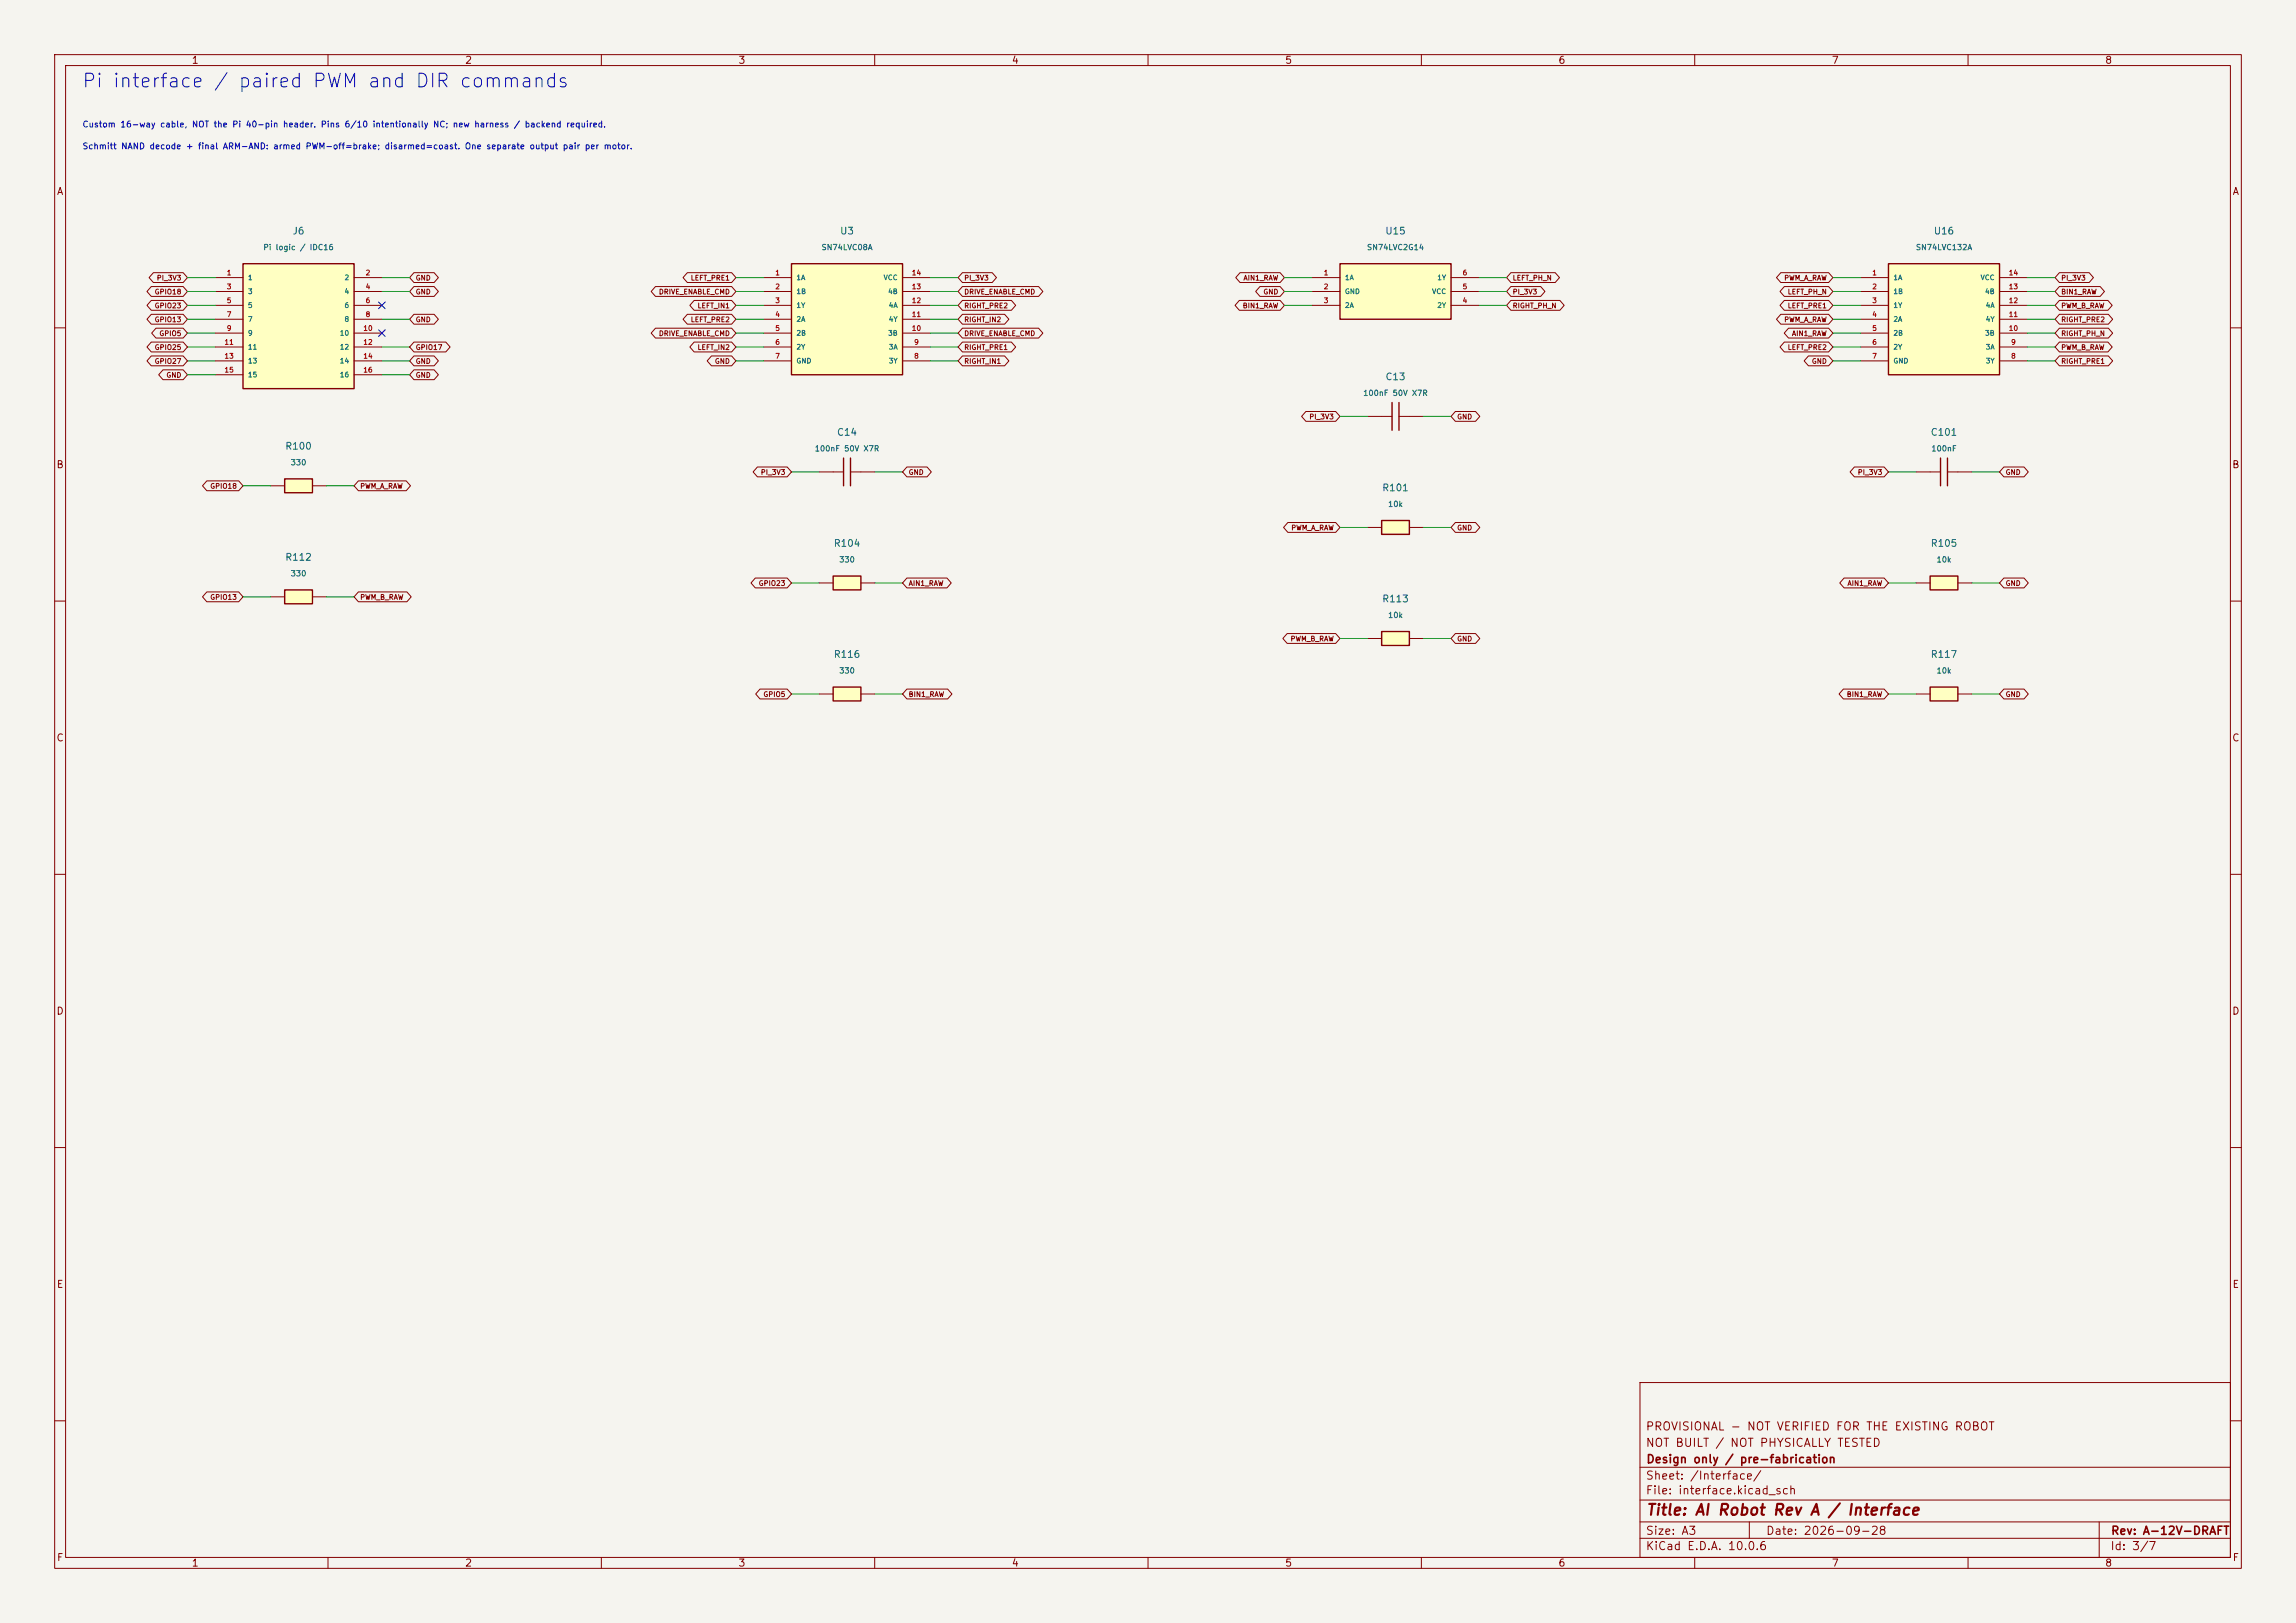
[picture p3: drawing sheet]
<svg xmlns="http://www.w3.org/2000/svg" width="420mm" height="297mm" viewBox="0 0 420 297" stroke-linecap="round" stroke-linejoin="round" font-family="sans-serif">
<defs><g id="words">
<text font-size="2.5" fill="#0000c2" x="14.9" y="16.7">Pi interface / paired PWM and DIR commands</text>
<text font-size="2" fill="#840000" x="301" y="277.8">Title: AI Robot Rev A / Interface</text>
<g font-size="1.5" fill="#840000">
<text x="300.9" y="262.1">PROVISIONAL - NOT VERIFIED FOR THE EXISTING ROBOT</text>
<text x="300.9" y="265.1">NOT BUILT / NOT PHYSICALLY TESTED</text>
<text x="301" y="268.1">Design only / pre-fabrication</text>
<text x="300.9" y="273.8">File: interface.kicad_sch</text>
<text x="300.9" y="271.1">Sheet: /Interface/</text>
<text x="300.9" y="281.2">Size: A3</text>
<text x="322.9" y="281.2">Date: 2026-09-28</text>
<text x="386" y="281.2">Rev: A-12V-DRAFT</text>
<text x="300.9" y="284">KiCad E.D.A. 10.0.6</text>
<text x="385.9" y="284">Id: 3/7</text>
</g>
<g font-size="1.3" fill="#840000">
<text x="35" y="12">1</text>
<text x="85" y="12">2</text>
<text x="135" y="12">3</text>
<text x="185" y="12">4</text>
<text x="235" y="12">5</text>
<text x="285" y="12">6</text>
<text x="335" y="12">7</text>
<text x="385" y="12">8</text>
<text x="10.3" y="36">A</text>
<text x="408.3" y="36">A</text>
<text x="10.2" y="86">B</text>
<text x="408.2" y="86">B</text>
<text x="10.2" y="136">C</text>
<text x="408.2" y="136">C</text>
<text x="10.2" y="186">D</text>
<text x="408.2" y="186">D</text>
<text x="10.3" y="236">E</text>
<text x="408.3" y="236">E</text>
<text x="10.3" y="286">F</text>
<text x="35" y="287">1</text>
<text x="85" y="287">2</text>
<text x="135" y="287">3</text>
<text x="185" y="287">4</text>
<text x="235" y="287">5</text>
<text x="285" y="287">6</text>
<text x="335" y="287">7</text>
<text x="385" y="287">8</text>
<text x="408.3" y="286">F</text>
</g>
<g font-size="1.3" fill="#006464">
<text x="53.4" y="43.2">J6</text>
<text x="153.6" y="43.2">U3</text>
<text x="253.3" y="43.2">U15</text>
<text x="353.6" y="43.2">U16</text>
<text x="253.3" y="69.9">C13</text>
<text x="52.1" y="82.6">R100</text>
<text x="153" y="80">C14</text>
<text x="353.1" y="80">C101</text>
<text x="252.7" y="90.2">R101</text>
<text x="152.4" y="100.4">R104</text>
<text x="353.1" y="100.4">R105</text>
<text x="52.1" y="102.9">R112</text>
<text x="252.7" y="110.5">R113</text>
<text x="152.4" y="120.7">R116</text>
<text x="353.1" y="120.7">R117</text>
</g>
<g font-size="1.1" fill="#0000c2">
<text x="15" y="23.6">Custom 16-way cable, NOT the Pi 40-pin header. Pins 6/10 intentionally NC; new harness / backend required.</text>
<text x="15" y="27.6">Schmitt NAND decode + final ARM-AND: armed PWM-off=brake; disarmed=coast. One separate output pair per motor.</text>
</g>
<g font-size="1" fill="#006464">
<text x="48.1" y="46">Pi logic / IDC16</text>
<text x="150.2" y="46">SN74LVC08A</text>
<text x="250" y="46">SN74LVC2G14</text>
<text x="350.4" y="46">SN74LVC132A</text>
<text x="249.3" y="72.7">100nF 50V X7R</text>
<text x="148.9" y="82.8">100nF 50V X7R</text>
<text x="353.2" y="82.8">100nF</text>
<text x="53.1" y="85.4">330</text>
<text x="253.8" y="93">10k</text>
<text x="53.1" y="105.7">330</text>
<text x="153.4" y="103.2">330</text>
<text x="354.1" y="103.2">10k</text>
<text x="253.8" y="113.3">10k</text>
<text x="153.4" y="123.5">330</text>
<text x="354.1" y="123.5">10k</text>
</g>
<g font-size=".9" fill="#840000">
<text x="28.6" y="51.5">PI_3V3</text>
<text x="76" y="51.5">GND</text>
<text x="126.3" y="51.5">LEFT_PRE1</text>
<text x="176.3" y="51.5">PI_3V3</text>
<text x="227.4" y="51.5">AIN1_RAW</text>
<text x="276.6" y="51.5">LEFT_PH_N</text>
<text x="326.3" y="51.5">PWM_A_RAW</text>
<text x="376.9" y="51.5">PI_3V3</text>
<text x="28.2" y="59.2">GPIO13</text>
<text x="28.2" y="56.6">GPIO23</text>
<text x="28.2" y="54.1">GPIO18</text>
<text x="76" y="59.2">GND</text>
<text x="76" y="54.1">GND</text>
<text x="120.4" y="54.1">DRIVE_ENABLE_CMD</text>
<text x="126.3" y="59.2">LEFT_PRE2</text>
<text x="127.5" y="56.6">LEFT_IN1</text>
<text x="176.3" y="56.6">RIGHT_PRE2</text>
<text x="176.3" y="59.2">RIGHT_IN2</text>
<text x="176.3" y="54.1">DRIVE_ENABLE_CMD</text>
<text x="227.2" y="56.6">BIN1_RAW</text>
<text x="231" y="54.1">GND</text>
<text x="276.6" y="56.6">RIGHT_PH_N</text>
<text x="276.6" y="54.1">PI_3V3</text>
<text x="326.3" y="59.2">PWM_A_RAW</text>
<text x="326.9" y="54.1">LEFT_PH_N</text>
<text x="326.9" y="56.6">LEFT_PRE1</text>
<text x="376.9" y="54.1">BIN1_RAW</text>
<text x="376.9" y="56.6">PWM_B_RAW</text>
<text x="376.9" y="59.2">RIGHT_PRE2</text>
<text x="28.2" y="64.2">GPIO25</text>
<text x="29.1" y="61.7">GPIO5</text>
<text x="76" y="64.2">GPIO17</text>
<text x="120.4" y="61.7">DRIVE_ENABLE_CMD</text>
<text x="127.5" y="64.2">LEFT_IN2</text>
<text x="176.3" y="64.2">RIGHT_PRE1</text>
<text x="176.3" y="61.7">DRIVE_ENABLE_CMD</text>
<text x="326.9" y="64.2">LEFT_PRE2</text>
<text x="327.7" y="61.7">AIN1_RAW</text>
<text x="376.9" y="61.7">RIGHT_PH_N</text>
<text x="376.9" y="64.2">PWM_B_RAW</text>
<text x="28.2" y="66.8">GPIO27</text>
<text x="30.3" y="69.3">GND</text>
<text x="76" y="66.8">GND</text>
<text x="76" y="69.3">GND</text>
<text x="130.7" y="66.8">GND</text>
<text x="176.3" y="66.8">RIGHT_IN1</text>
<text x="331.3" y="66.8">GND</text>
<text x="376.9" y="66.8">RIGHT_PRE1</text>
<text x="239.4" y="76.9">PI_3V3</text>
<text x="266.5" y="76.9">GND</text>
<text x="38.4" y="89.6">GPIO18</text>
<text x="65.8" y="89.6">PWM_A_RAW</text>
<text x="139.1" y="87.1">PI_3V3</text>
<text x="166.1" y="87.1">GND</text>
<text x="339.7" y="87.1">PI_3V3</text>
<text x="366.8" y="87.1">GND</text>
<text x="236.1" y="97.3">PWM_A_RAW</text>
<text x="266.5" y="97.3">GND</text>
<text x="138.7" y="107.4">GPIO23</text>
<text x="166.1" y="107.4">AIN1_RAW</text>
<text x="337.9" y="107.4">AIN1_RAW</text>
<text x="366.8" y="107.4">GND</text>
<text x="38.4" y="110">GPIO13</text>
<text x="65.8" y="110">PWM_B_RAW</text>
<text x="236" y="117.6">PWM_B_RAW</text>
<text x="266.5" y="117.6">GND</text>
<text x="139.5" y="127.7">GPIO5</text>
<text x="166.1" y="127.7">BIN1_RAW</text>
<text x="337.7" y="127.7">BIN1_RAW</text>
<text x="366.8" y="127.7">GND</text>
</g>
<g font-size=".9" fill="#a90000">
<text x="41.4" y="50.6">1</text>
<text x="41.4" y="53.1">3</text>
<text x="66.8" y="50.6">2</text>
<text x="66.8" y="53.1">4</text>
<text x="141.7" y="50.6">1</text>
<text x="141.7" y="53.1">2</text>
<text x="166.7" y="53.1">13</text>
<text x="166.7" y="50.6">14</text>
<text x="242.1" y="50.6">1</text>
<text x="242.1" y="53.1">2</text>
<text x="267.5" y="53.1">5</text>
<text x="267.5" y="50.6">6</text>
<text x="342.4" y="50.6">1</text>
<text x="342.4" y="53.1">2</text>
<text x="367.4" y="53.1">13</text>
<text x="367.4" y="50.6">14</text>
<text x="41.4" y="55.7">5</text>
<text x="41.4" y="58.2">7</text>
<text x="66.8" y="55.7">6</text>
<text x="66.8" y="58.2">8</text>
<text x="141.7" y="55.7">3</text>
<text x="141.7" y="58.2">4</text>
<text x="166.7" y="58.2">11</text>
<text x="166.7" y="55.7">12</text>
<text x="242.1" y="55.7">3</text>
<text x="267.5" y="55.7">4</text>
<text x="342.4" y="55.7">3</text>
<text x="342.4" y="58.2">4</text>
<text x="367.4" y="58.2">11</text>
<text x="367.4" y="55.7">12</text>
<text x="41" y="63.3">11</text>
<text x="41" y="65.8">13</text>
<text x="41.4" y="60.8">9</text>
<text x="66.4" y="60.8">10</text>
<text x="66.4" y="63.3">12</text>
<text x="66.4" y="65.8">14</text>
<text x="141.7" y="60.8">5</text>
<text x="141.7" y="63.3">6</text>
<text x="141.7" y="65.8">7</text>
<text x="166.7" y="60.8">10</text>
<text x="167.1" y="65.8">8</text>
<text x="167.1" y="63.3">9</text>
<text x="342.4" y="60.8">5</text>
<text x="342.4" y="63.3">6</text>
<text x="342.4" y="65.8">7</text>
<text x="367.4" y="60.8">10</text>
<text x="367.8" y="65.8">8</text>
<text x="367.8" y="63.3">9</text>
<text x="41" y="68.4">15</text>
<text x="66.4" y="68.4">16</text>
</g>
<g font-size=".9" fill="#006464">
<text x="45.3" y="51.5">1</text>
<text x="62.9" y="51.5">2</text>
<text x="145.6" y="51.5">1A</text>
<text x="161.5" y="51.5">VCC</text>
<text x="245.9" y="51.5">1A</text>
<text x="262.8" y="51.5">1Y</text>
<text x="346.3" y="51.5">1A</text>
<text x="362.2" y="51.5">VCC</text>
<text x="45.3" y="54">3</text>
<text x="45.3" y="56.6">5</text>
<text x="45.3" y="59.1">7</text>
<text x="62.9" y="54">4</text>
<text x="62.9" y="56.6">6</text>
<text x="62.9" y="59.1">8</text>
<text x="145.6" y="54">1B</text>
<text x="145.6" y="56.6">1Y</text>
<text x="145.6" y="59.1">2A</text>
<text x="162.4" y="54">4B</text>
<text x="162.5" y="59.1">4Y</text>
<text x="162.5" y="56.6">4A</text>
<text x="245.9" y="54">GND</text>
<text x="245.9" y="56.6">2A</text>
<text x="261.9" y="54">VCC</text>
<text x="262.8" y="56.6">2Y</text>
<text x="346.3" y="54">1B</text>
<text x="346.3" y="56.6">1Y</text>
<text x="346.3" y="59.1">2A</text>
<text x="363" y="54">4B</text>
<text x="363.1" y="59.1">4Y</text>
<text x="363.1" y="56.6">4A</text>
<text x="45.3" y="61.6">9</text>
<text x="45.3" y="64.2">11</text>
<text x="62.1" y="61.6">10</text>
<text x="62.1" y="64.2">12</text>
<text x="145.6" y="61.6">2B</text>
<text x="145.6" y="64.2">2Y</text>
<text x="162.4" y="61.6">3B</text>
<text x="162.5" y="64.2">3A</text>
<text x="346.3" y="61.6">2B</text>
<text x="346.3" y="64.2">2Y</text>
<text x="363" y="61.6">3B</text>
<text x="363.1" y="64.2">3A</text>
<text x="45.3" y="66.7">13</text>
<text x="45.3" y="69.3">15</text>
<text x="62.1" y="66.7">14</text>
<text x="62.1" y="69.3">16</text>
<text x="145.6" y="66.7">GND</text>
<text x="162.5" y="66.7">3Y</text>
<text x="346.3" y="66.7">GND</text>
<text x="363.1" y="66.7">3Y</text>
</g>
</g></defs>
<path d="M0 0h420v297h-420z" fill="#f5f4ef" stroke="#f5f4ef" stroke-width=".18"/>
<g fill="none" stroke="#840000" stroke-width=".18">
<path d="M10 10h400v277h-400zM12 12h396v273h-396zM60 10v2M110 10v2M160 10v2M210 10v2M260 10v2M310 10v2M360 10v2M10 60h2M408 60h2M10 110h2"/>
<path d="M408 110h2M10 160h2M408 160h2M10 210h2M408 210h2M300 253h108v32h-108zM10 260h2M300 278.5h108M300 274.5h108M300 268.5h108M320 278.5v3M384 278.5v6.5"/>
<path d="M408 260h2M60 285v2M110 285v2M160 285v2M210 285v2M260 285v2M300 281.5h108M310 285v2M360 285v2"/>
</g>
<path d="M52.1 87.6h5v2.6h-5z" fill="#ffffc2"/>
<path d="M52.1 87.6h5v2.6h-5z" fill="none" stroke="#840000" stroke-width=".25"/>
<path d="M49.5 88.9h2.6M57.1 88.9h2.6" fill="none" stroke="#840000" stroke-width=".18"/>
<path d="M152.4 125.7h5.1v2.6h-5.1z" fill="#ffffc2"/>
<path d="M152.4 125.7h5.1v2.6h-5.1z" fill="none" stroke="#840000" stroke-width=".25"/>
<path d="M149.9 127h2.5M157.5 127h2.5" fill="none" stroke="#840000" stroke-width=".18"/>
<path d="M353.1 125.7h5v2.6h-5z" fill="#ffffc2"/>
<path d="M353.1 125.7h5v2.6h-5z" fill="none" stroke="#840000" stroke-width=".25"/>
<path d="M350.5 127h2.6M358.1 127h2.6" fill="none" stroke="#840000" stroke-width=".18"/>
<path d="M152.4 105.4h5.1v2.6h-5.1z" fill="#ffffc2"/>
<path d="M154.3 83.8v5.1M155.6 83.8v5.1M152.4 105.4h5.1v2.6h-5.1z" fill="none" stroke="#840000" stroke-width=".25"/>
<path d="M149.9 86.4h4.4M155.6 86.4h4.4M149.9 106.7h2.5M157.5 106.7h2.5" fill="none" stroke="#840000" stroke-width=".18"/>
<path d="M144.8 48.3h20.3v20.3h-20.3z" fill="#ffffc2"/>
<path d="M144.8 48.3h20.3v20.3h-20.3z" fill="none" stroke="#840000" stroke-width=".25"/>
<g fill="none" stroke="#840000" stroke-width=".18">
<path d="M139.7 50.8h5.1M139.7 53.3h5.1M139.7 55.9h5.1M139.7 58.4h5.1M165.1 50.8h5.1M165.1 53.3h5.1M165.1 55.9h5.1M165.1 58.4h5.1M139.7 61h5.1M139.7 63.5h5.1M139.7 66h5.1M165.1 61h5.1"/>
<path d="M165.1 63.5h5.1M165.1 66h5.1"/>
</g>
<path d="M353.1 105.4h5v2.6h-5z" fill="#ffffc2"/>
<path d="M353.1 105.4h5v2.6h-5z" fill="none" stroke="#840000" stroke-width=".25"/>
<path d="M350.5 106.7h2.6M358.1 106.7h2.6" fill="none" stroke="#840000" stroke-width=".18"/>
<path d="M245.1 48.3h20.3v10.1h-20.3z" fill="#ffffc2"/>
<path d="M245.1 48.3h20.3v10.1h-20.3zM254.6 73.7v5M255.9 73.7v5" fill="none" stroke="#840000" stroke-width=".25"/>
<path d="M240 50.8h5.1M240 53.3h5.1M240 55.9h5.1M265.4 50.8h5.1M265.4 53.3h5.1M265.4 55.9h5.1M250.2 76.2h4.4M255.9 76.2h4.4" fill="none" stroke="#840000" stroke-width=".18"/>
<path d="M44.4 48.3h20.4v22.8h-20.4z" fill="#ffffc2"/>
<path d="M44.4 48.3h20.4v22.8h-20.4zM355 83.8v5.1M356.2 83.8v5.1" fill="none" stroke="#840000" stroke-width=".25"/>
<g fill="none" stroke="#840000" stroke-width=".18">
<path d="M39.4 50.8h5M39.4 53.3h5M39.4 55.9h5M39.4 58.4h5M64.8 50.8h5M64.8 53.3h5M64.8 55.9h5M64.8 58.4h5M39.4 61h5M39.4 63.5h5M39.4 66h5M39.4 68.6h5"/>
<path d="M64.8 61h5M64.8 63.5h5M64.8 66h5M64.8 68.6h5M350.5 86.4h4.5M356.2 86.4h4.5"/>
</g>
<path d="M252.7 95.3h5.1v2.5h-5.1z" fill="#ffffc2"/>
<path d="M252.7 95.3h5.1v2.5h-5.1z" fill="none" stroke="#840000" stroke-width=".25"/>
<path d="M250.2 96.5h2.5M257.8 96.5h2.5" fill="none" stroke="#840000" stroke-width=".18"/>
<path d="M252.7 115.6h5.1v2.5h-5.1z" fill="#ffffc2"/>
<path d="M252.7 115.6h5.1v2.5h-5.1z" fill="none" stroke="#840000" stroke-width=".25"/>
<path d="M250.2 116.8h2.5M257.8 116.8h2.5" fill="none" stroke="#840000" stroke-width=".18"/>
<path d="M52.1 108h5v2.5h-5z" fill="#ffffc2"/>
<path d="M52.1 108h5v2.5h-5z" fill="none" stroke="#840000" stroke-width=".25"/>
<path d="M49.5 109.2h2.6M57.1 109.2h2.6" fill="none" stroke="#840000" stroke-width=".18"/>
<path d="M345.4 48.3h20.4v20.3h-20.4z" fill="#ffffc2"/>
<path d="M345.4 48.3h20.4v20.3h-20.4z" fill="none" stroke="#840000" stroke-width=".25"/>
<g fill="none" stroke="#840000" stroke-width=".18">
<path d="M27.7 57.5h5.8l.8 .9-.8 .9h-5.8l-.8-.9zM27.7 55h5.8l.8 .9-.8 .9h-5.8l-.8-.9zM27.7 52.4h5.8l.8 .9-.8 .9h-5.8l-.8-.9zM28.1 49.9h5.4l.8 .9-.8 .9h-5.4l-.8-.9zM75.7 57.5h3.7l.8 .9-.8 .9h-3.7l-.8-.9zM75.7 52.4h3.7l.8 .9-.8 .9h-3.7l-.8-.9zM75.7 49.9h3.7l.8 .9-.8 .9h-3.7l-.8-.9zM119.9 52.4h13.9l.8 .9-.8 .9h-13.9l-.8-.9zM125.7 49.9h8.1l.8 .9-.8 .9h-8.1l-.8-.9zM125.7 57.5h8.1l.8 .9-.8 .9h-8.1l-.8-.9zM127 55h6.8l.8 .9-.8 .9h-6.8l-.8-.9zM176 55h9l.8 .9-.8 .9h-9l-.7-.9z"/>
<path d="M176 57.5h7.8l.8 .9-.8 .9h-7.8l-.7-.9zM176 49.9h5.5l.8 .9-.8 .9h-5.5l-.7-.9zM176 52.4h14l.8 .9-.8 .9h-14l-.7-.9zM226.7 55h7.5l.7 .9-.7 .9h-7.5l-.8-.9zM226.8 49.9h7.4l.7 .9-.7 .9h-7.4l-.8-.9zM230.5 52.4h3.7l.7 .9-.7 .9h-3.7l-.8-.9zM276.4 55h8.9l.8 .9-.8 .9h-8.9l-.8-.9zM276.4 49.9h8.1l.8 .9-.8 .9h-8.1l-.8-.9zM276.4 52.4h5.4l.8 .9-.8 .9h-5.4l-.8-.9zM325.7 57.5h8.8l.8 .9-.8 .9h-8.8l-.7-.9zM325.7 49.9h8.8l.8 .9-.8 .9h-8.8l-.7-.9zM326.4 52.4h8.1l.8 .9-.8 .9h-8.1l-.8-.9z"/>
<path d="M326.4 55h8.1l.8 .9-.8 .9h-8.1l-.8-.9zM340.4 50.8h5M340.4 53.3h5M340.4 55.9h5M340.4 58.4h5M365.8 50.8h5M365.8 53.3h5M365.8 55.9h5M365.8 58.4h5M376.7 49.9h5.5l.7 .9-.7 .9h-5.5l-.8-.9zM376.7 52.4h7.5l.8 .9-.8 .9h-7.5l-.8-.9zM376.7 55h8.9l.8 .9-.8 .9h-8.9l-.8-.9z"/>
<path d="M376.7 57.5h9l.8 .9-.8 .9h-9l-.8-.9zM27.7 62.6h5.8l.8 .9-.8 .9h-5.8l-.8-.9zM27.7 65.1h5.8l.8 .9-.8 .9h-5.8l-.8-.9zM28.5 60.1h5l.8 .9-.8 .9h-5l-.8-.9zM29.8 67.7h3.7l.8 .9-.8 .9h-3.7l-.8-.9zM75.7 62.6h5.8l.8 .9-.8 .9h-5.8l-.8-.9zM75.7 65.1h3.7l.8 .9-.8 .9h-3.7l-.8-.9zM75.7 67.7h3.7l.8 .9-.8 .9h-3.7l-.8-.9zM119.9 60.1h13.9l.8 .9-.8 .9h-13.9l-.8-.9zM127 62.6h6.8l.8 .9-.8 .9h-6.8l-.8-.9zM130.1 65.1h3.7l.8 .9-.8 .9h-3.7l-.7-.9zM176 65.1h7.8l.8 .9-.8 .9h-7.8l-.7-.9z"/>
<path d="M176 62.6h9l.8 .9-.8 .9h-9l-.7-.9zM176 60.1h14l.8 .9-.8 .9h-14l-.7-.9zM238.9 75.3h5.4l.8 .9-.8 .9h-5.4l-.8-.9zM266.2 75.3h3.7l.8 .9-.8 .9h-3.7l-.8-.9zM326.4 62.6h8.1l.8 .9-.8 .9h-8.1l-.8-.9zM327.2 60.1h7.3l.8 .9-.8 .9h-7.3l-.8-.9zM330.8 65.1h3.7l.8 .9-.8 .9h-3.7l-.8-.9zM340.4 61h5M340.4 63.5h5M340.4 66h5M365.8 61h5M365.8 63.5h5"/>
<path d="M365.8 66h5M376.7 60.1h9l.8 .9-.8 .9h-9l-.8-.9zM376.7 62.6h8.9l.8 .9-.8 .9h-8.9l-.8-.9zM376.7 65.1h9l.8 .9-.8 .9h-9l-.8-.9zM37.8 88h5.9l.7 .9-.7 .9h-5.9l-.8-.9zM65.6 88h8.7l.8 .9-.8 .9h-8.7l-.8-.9zM138.5 85.5h5.5l.8 .9-.8 .9h-5.5l-.7-.9zM165.9 85.5h3.7l.8 .9-.8 .9h-3.7l-.8-.9zM235.6 95.6h8.7l.8 .9-.8 .9h-8.7l-.8-.9zM266.2 95.6h3.7l.8 .9-.8 .9h-3.7l-.8-.9zM339.2 85.5h5.5l.7 .9-.7 .9h-5.5l-.8-.9zM366.5 85.5h3.7l.8 .9-.8 .9h-3.7l-.7-.9z"/>
<path d="M37.8 108.3h5.9l.7 .9-.7 .9h-5.9l-.8-.9zM65.6 108.3h8.8l.8 .9-.8 .9h-8.8l-.8-.9zM138.2 105.8h5.8l.8 .9-.8 .9h-5.8l-.8-.9zM165.9 105.8h7.3l.8 .9-.8 .9h-7.3l-.8-.9zM235.4 115.9h8.9l.8 .9-.8 .9h-8.9l-.7-.9zM266.2 115.9h3.7l.8 .9-.8 .9h-3.7l-.8-.9zM337.3 105.8h7.4l.7 .9-.7 .9h-7.4l-.8-.9zM366.5 105.8h3.7l.8 .9-.8 .9h-3.7l-.7-.9zM139 126.1h5l.8 .9-.8 .9h-5l-.8-.9zM165.9 126.1h7.4l.8 .9-.8 .9h-7.4l-.8-.9zM337.2 126.1h7.5l.7 .9-.7 .9h-7.5l-.8-.9zM366.5 126.1h3.7l.8 .9-.8 .9h-3.7l-.7-.9z"/>
</g>
<g fill="none" stroke="#009600" stroke-width=".18">
<path d="M34.3 53.3h5.1M34.3 55.9h5.1M34.3 50.8h5.1M34.3 58.4h5.1M69.8 53.3h5.1M69.8 50.8h5.1M69.8 58.4h5.1M134.6 53.3h5.1M134.6 55.9h5.1M134.6 50.8h5.1M134.6 58.4h5.1M170.2 53.3h5.1"/>
<path d="M170.2 55.9h5.1M170.2 50.8h5.1M170.2 58.4h5.1M234.9 53.3h5.1M234.9 55.9h5.1M234.9 50.8h5.1M270.5 53.3h5.1M270.5 55.9h5.1M270.5 50.8h5.1M335.3 53.3h5.1M335.3 55.9h5.1M335.3 50.8h5.1"/>
<path d="M335.3 58.4h5.1M370.8 53.3h5.1M370.8 55.9h5.1M370.8 50.8h5.1M370.8 58.4h5.1M34.3 61h5.1M34.3 63.5h5.1M34.3 66h5.1M34.3 68.6h5.1M69.8 63.5h5.1M69.8 66h5.1M69.8 68.6h5.1"/>
<path d="M134.6 61h5.1M134.6 63.5h5.1M134.6 66h5.1M170.2 61h5.1M170.2 63.5h5.1M170.2 66h5.1M245.1 76.2h5.1M260.3 76.2h5.1M335.3 61h5.1M335.3 63.5h5.1M335.3 66h5.1M370.8 61h5.1"/>
<path d="M370.8 63.5h5.1M370.8 66h5.1M44.4 88.9h5.1M59.7 88.9h5.1M144.8 86.4h5.1M160 86.4h5.1M245.1 96.5h5.1M260.3 96.5h5.1M345.4 86.4h5.1M360.7 86.4h5.1M44.4 109.2h5.1M59.7 109.2h5.1"/>
<path d="M144.8 106.7h5.1M160 106.7h5.1M245.1 116.8h5.1M260.3 116.8h5.1M345.4 106.7h5.1M360.7 106.7h5.1M144.8 127h5.1M160 127h5.1M345.4 127h5.1M360.7 127h5.1"/>
</g>
<path d="M69.2 55.3l1.3 1.2M70.5 55.3l-1.3 1.2M69.2 60.4l1.3 1.2M70.5 60.4l-1.3 1.2" fill="none" stroke="#000084" stroke-width=".18"/>
<use href="#words"/>
</svg>
